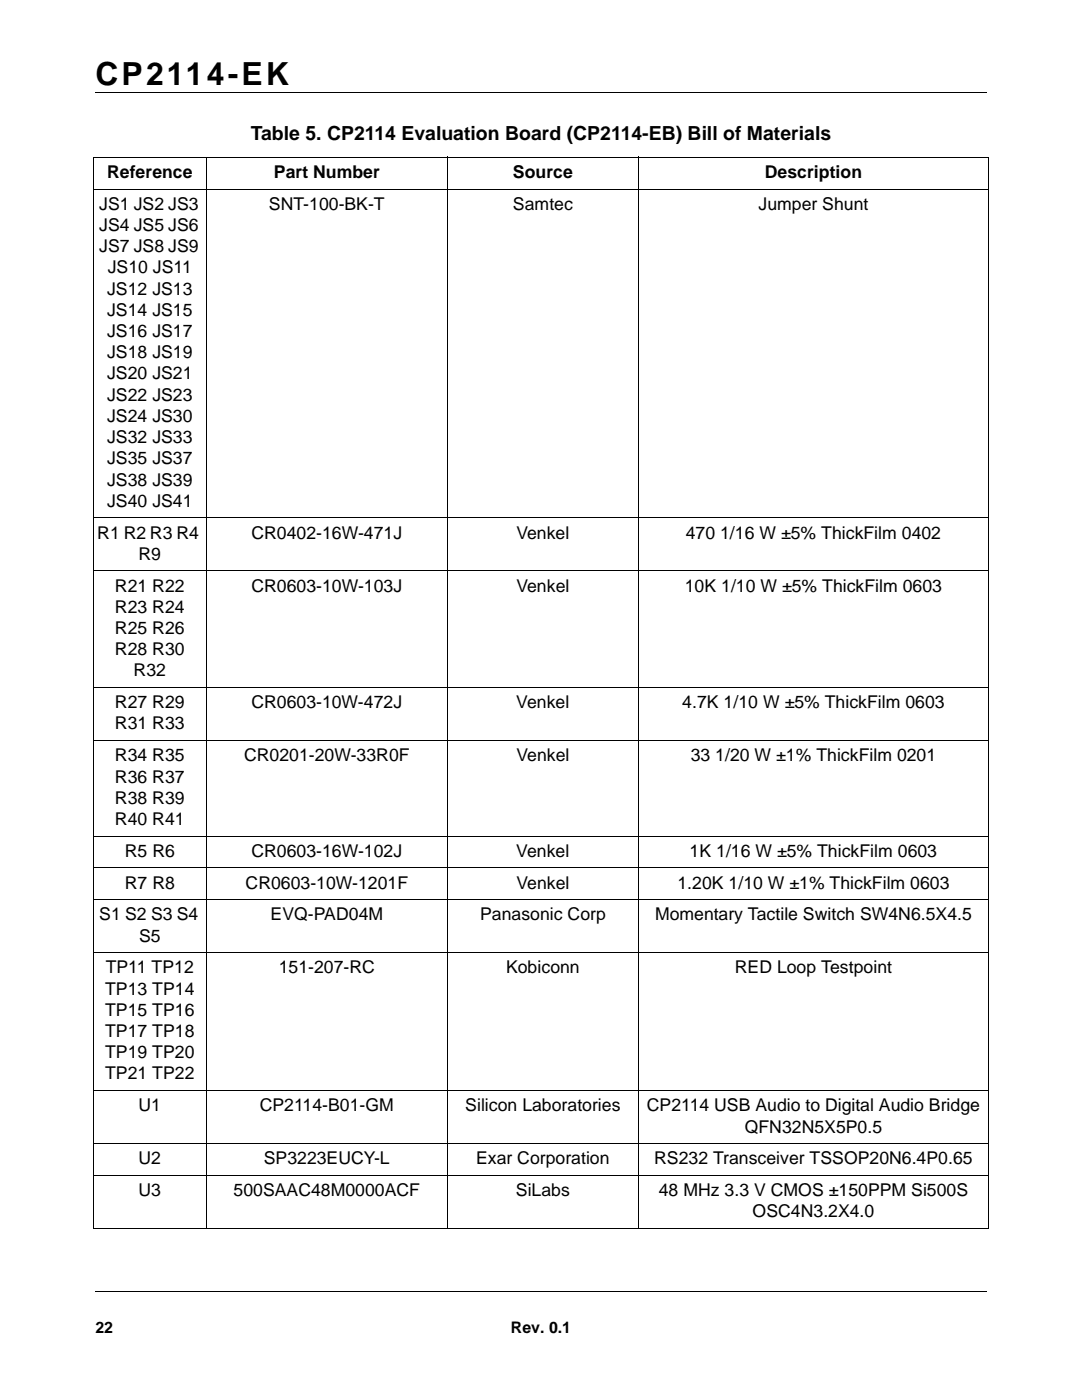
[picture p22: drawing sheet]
<svg xmlns="http://www.w3.org/2000/svg" width="216mm" height="279mm" viewBox="0 0 216 279" stroke-linecap="round" stroke-linejoin="round" font-family="sans-serif">
<defs><g id="words">
<text font-size="6.3" x="19" y="16.9">CP2114-EK</text>
<text font-size="3.9" x="50" y="28">Table 5. CP2114 Evaluation Board (CP2114-EB) Bill of Materials</text>
<g font-size="3.5">
<text x="21.4" y="35.5">Reference</text>
<text x="54.7" y="35.5">Part Number</text>
<text x="102.4" y="35.5">Source</text>
<text x="152.6" y="35.5">Description</text>
<text x="19.8" y="41.9">JS1 JS2 JS3</text>
<text x="53.7" y="41.9">SNT-100-BK-T</text>
<text x="102.4" y="41.9">Samtec</text>
<text x="151.3" y="41.9">Jumper Shunt</text>
<text x="19.8" y="46.1">JS4 JS5 JS6</text>
<text x="19.8" y="50.3">JS7 JS8 JS9</text>
<text x="21.4" y="58.8">JS12 JS13</text>
<text x="21.5" y="54.6">JS10 JS11</text>
<text x="21.4" y="63">JS14 JS15</text>
<text x="21.4" y="67.3">JS16 JS17</text>
<text x="21.4" y="71.5">JS18 JS19</text>
<text x="21.4" y="75.7">JS20 JS21</text>
<text x="21.4" y="80">JS22 JS23</text>
<text x="21.4" y="84.2">JS24 JS30</text>
<text x="21.4" y="88.4">JS32 JS33</text>
<text x="21.4" y="92.7">JS35 JS37</text>
<text x="21.4" y="96.9">JS38 JS39</text>
<text x="21.4" y="101.1">JS40 JS41</text>
<text x="19.4" y="107.5">R1 R2 R3 R4</text>
<text x="50.2" y="107.5">CR0402-16W-471J</text>
<text x="103" y="107.5">Venkel</text>
<text x="136.8" y="107.5">470 1/16 W ±5% ThickFilm 0402</text>
<text x="27.6" y="111.7">R9</text>
<text x="22.9" y="118.1">R21 R22</text>
<text x="50.2" y="118.1">CR0603-10W-103J</text>
<text x="103" y="118.1">Venkel</text>
<text x="136.7" y="118.1">10K 1/10 W ±5% ThickFilm 0603</text>
<text x="22.9" y="122.3">R23 R24</text>
<text x="22.9" y="126.5">R25 R26</text>
<text x="22.9" y="130.8">R28 R30</text>
<text x="26.7" y="135">R32</text>
<text x="22.9" y="141.3">R27 R29</text>
<text x="50.2" y="141.3">CR0603-10W-472J</text>
<text x="103" y="141.3">Venkel</text>
<text x="136.1" y="141.3">4.7K 1/10 W ±5% ThickFilm 0603</text>
<text x="22.9" y="145.6">R31 R33</text>
<text x="22.9" y="151.9">R34 R35</text>
<text x="48.7" y="151.9">CR0201-20W-33R0F</text>
<text x="103" y="151.9">Venkel</text>
<text x="137.8" y="151.9">33 1/20 W ±1% ThickFilm 0201</text>
<text x="22.9" y="156.2">R36 R37</text>
<text x="22.9" y="160.4">R38 R39</text>
<text x="22.9" y="164.6">R40 R41</text>
<text x="24.9" y="171">R5 R6</text>
<text x="50.2" y="171">CR0603-16W-102J</text>
<text x="103" y="171">Venkel</text>
<text x="137.6" y="171">1K 1/16 W ±5% ThickFilm 0603</text>
<text x="24.9" y="177.3">R7 R8</text>
<text x="49" y="177.3">CR0603-10W-1201F</text>
<text x="103.1" y="177.3">Venkel</text>
<text x="135.2" y="177.3">1.20K 1/10 W ±1% ThickFilm 0603</text>
<text x="19.8" y="183.7">S1 S2 S3 S4</text>
<text x="54" y="183.7">EVQ-PAD04M</text>
<text x="95.8" y="183.7">Panasonic Corp</text>
<text x="130.7" y="183.7">Momentary Tactile Switch SW4N6.5X4.5</text>
<text x="27.7" y="187.9">S5</text>
<text x="21.1" y="194.3">TP11 TP12</text>
<text x="55.6" y="194.3">151-207-RC</text>
<text x="101" y="194.3">Kobiconn</text>
<text x="146.6" y="194.3">RED Loop Testpoint</text>
<text x="21" y="198.5">TP13 TP14</text>
<text x="21" y="202.7">TP15 TP16</text>
<text x="21" y="207">TP17 TP18</text>
<text x="21" y="211.2">TP19 TP20</text>
<text x="21" y="215.4">TP21 TP22</text>
<text x="27.6" y="221.8">U1</text>
<text x="51.8" y="221.8">CP2114-B01-GM</text>
<text x="92.9" y="221.8">Silicon Laboratories</text>
<text x="129.1" y="221.8">CP2114 USB Audio to Digital Audio Bridge</text>
<text x="148.6" y="226">QFN32N5X5P0.5</text>
<text x="27.6" y="232.4">U2</text>
<text x="52.6" y="232.4">SP3223EUCY-L</text>
<text x="95" y="232.4">Exar Corporation</text>
<text x="130.5" y="232.4">RS232 Transceiver TSSOP20N6.4P0.65</text>
<text x="27.6" y="238.7">U3</text>
<text x="46.6" y="238.7">500SAAC48M0000ACF</text>
<text x="102.9" y="238.7">SiLabs</text>
<text x="131.5" y="238.7">48 MHz 3.3 V CMOS ±150PPM Si500S</text>
<text x="150.2" y="242.9">OSC4N3.2X4.0</text>
</g>
<g font-size="3.2">
<text x="19" y="266">22</text>
<text x="102" y="266">Rev. 0.1</text>
</g>
</g></defs>
<path d="M19 18.4h177.8M19.1 257.8h177.8" fill="none" stroke="#000" stroke-width=".2"/>
<path d="M166.8 259.4h30.7v14.7h-30.7z" fill="#fff"/>
<g fill="none" stroke="#000" stroke-width=".2">
<path d="M18.6 31.4h178.7M18.6 37.7h178.7M18.6 31.5v213.6M41.1 31.3v214M89.3 31.3v214M127.4 31.3v214M197.3 31.5v213.6M18.6 103.4h178.7M18.6 113.9h178.7M18.6 137.2h178.7M18.6 147.8h178.7M18.6 166.9h178.7"/>
<path d="M18.6 173.2h178.7M18.6 179.6h178.7M18.6 190.1h178.7M18.6 217.7h178.7M18.6 228.2h178.7M18.6 234.6h178.7M18.6 245.2h178.7"/>
</g>
<use href="#words"/>
</svg>
